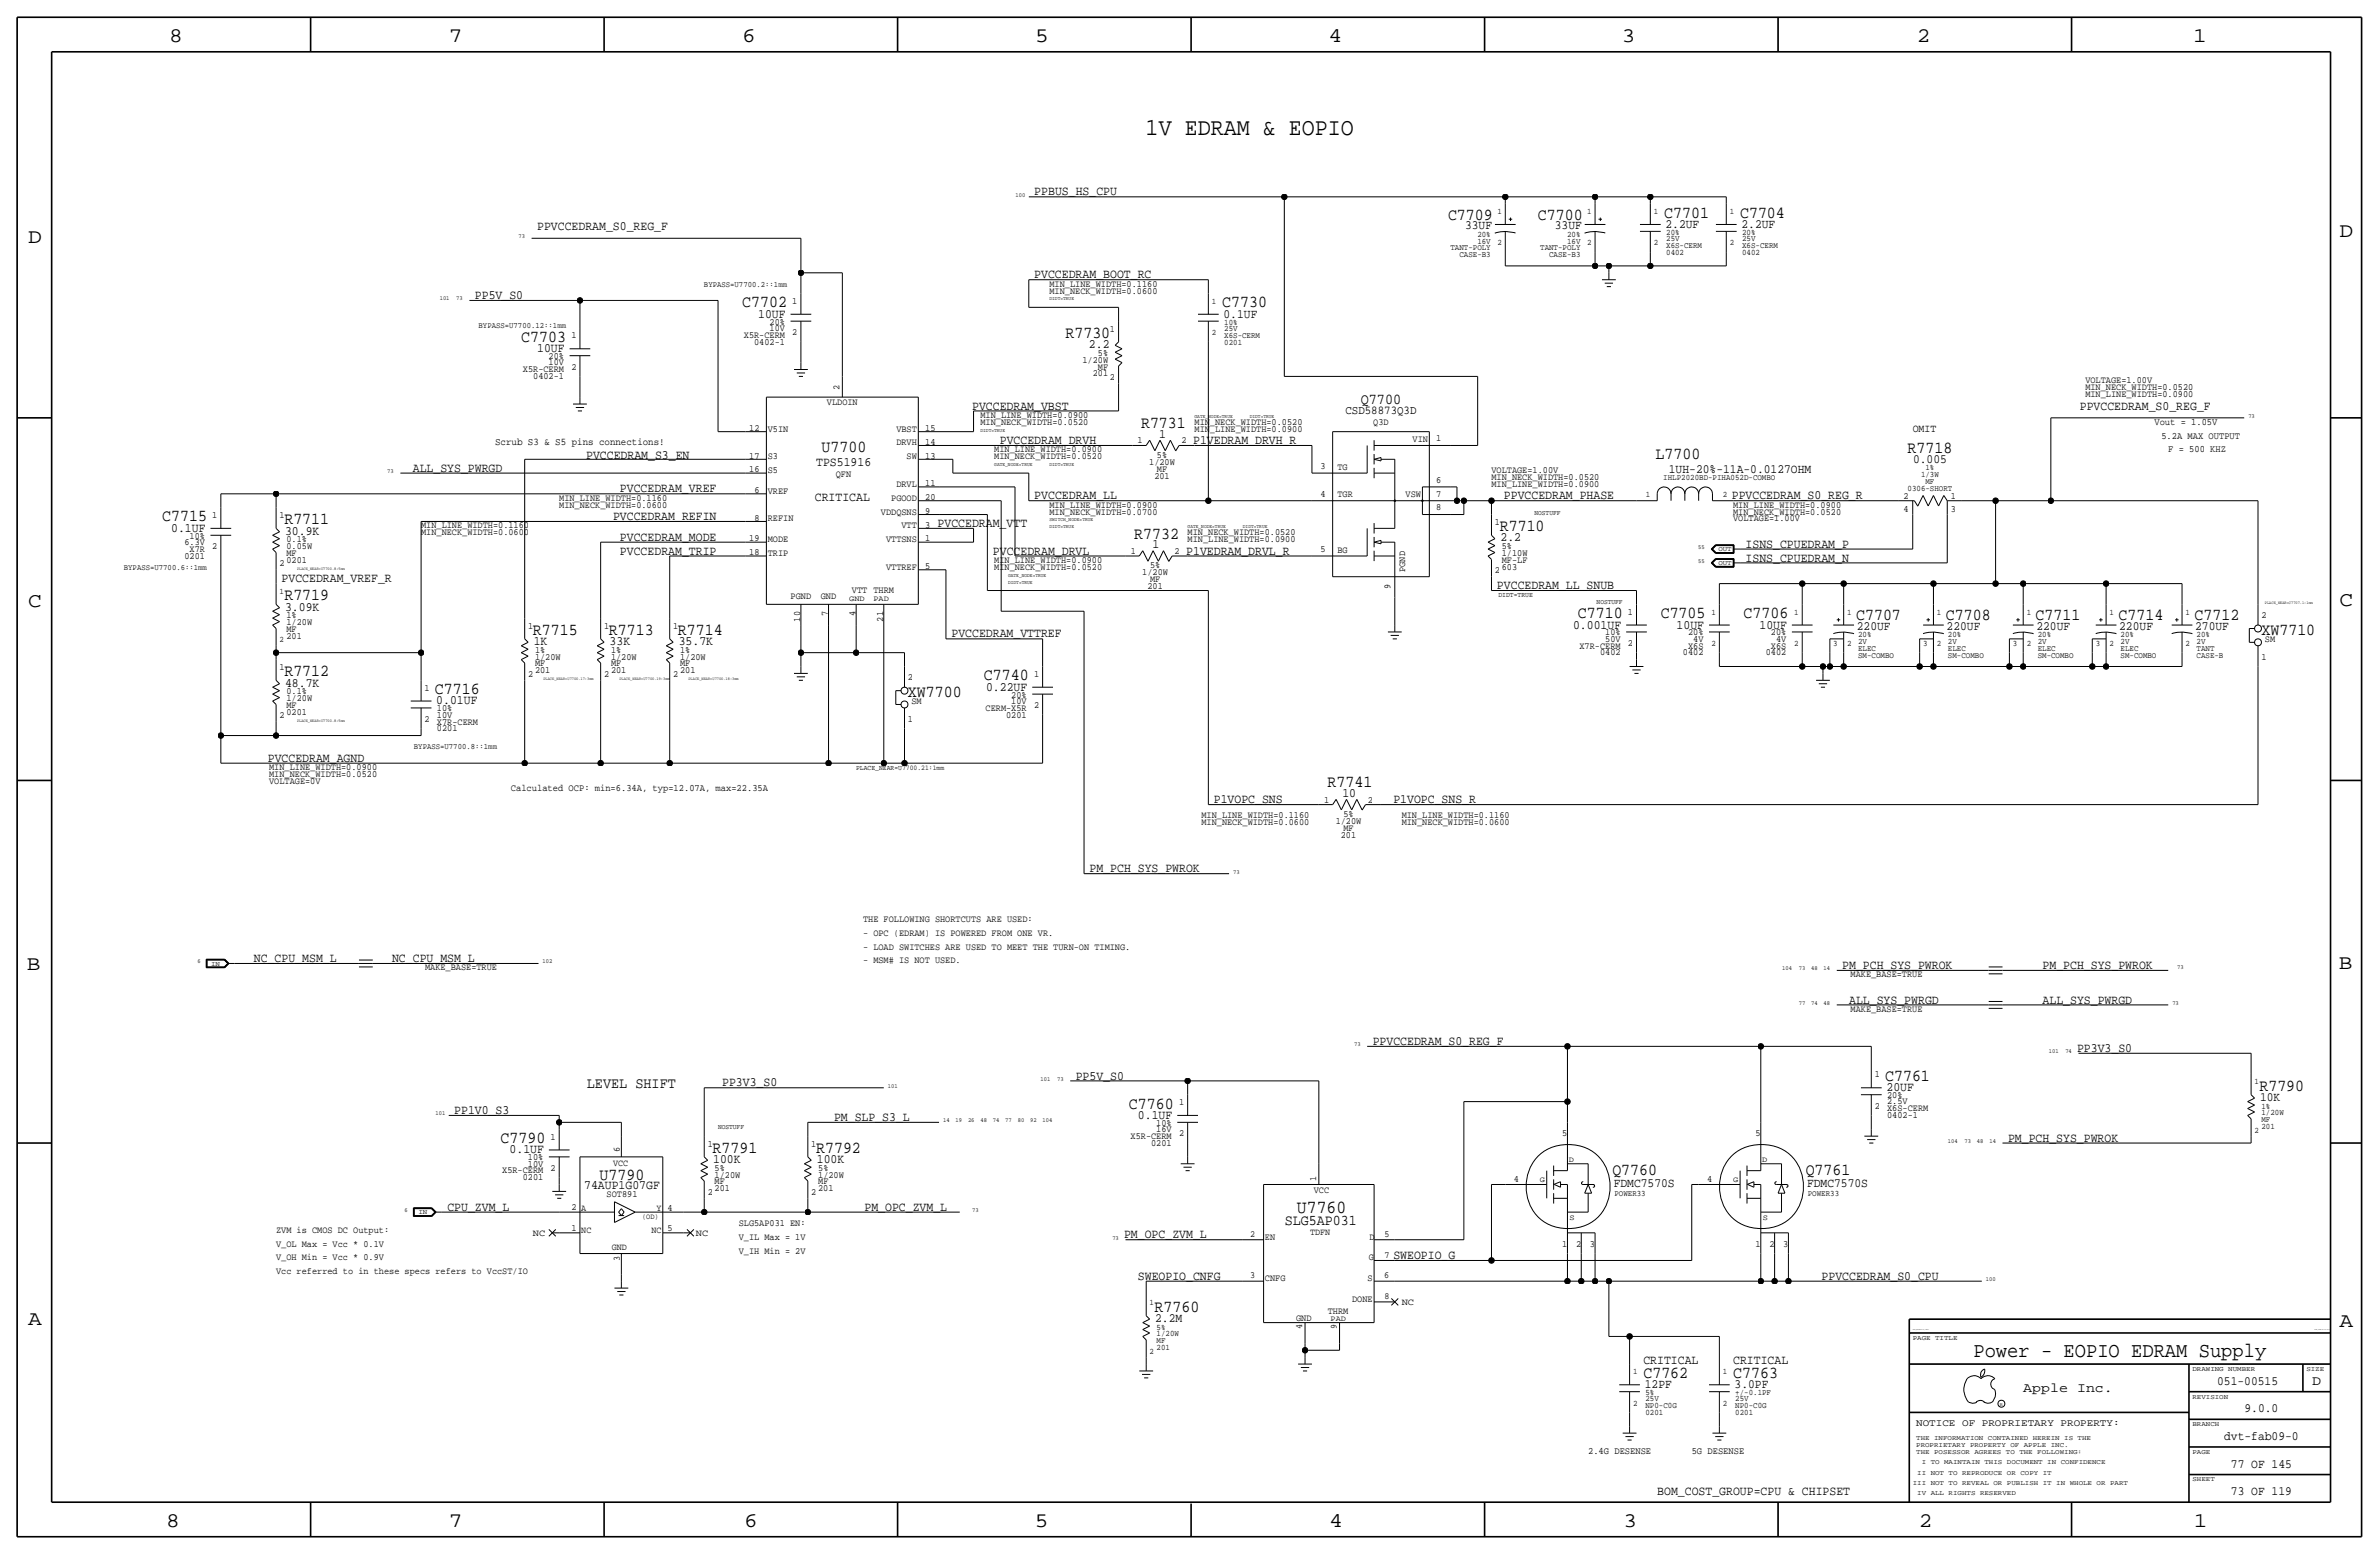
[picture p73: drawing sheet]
<svg xmlns="http://www.w3.org/2000/svg" width="875mm" height="572mm" viewBox="0 0 875 572" stroke-linecap="round" stroke-linejoin="round" font-family="sans-serif">
<defs><g id="words">
<text font-size="8.9" x="421.4" y="49.5">1V EDRAM &amp; EOPIO</text>
<text font-size="7.7" x="725.9" y="499.1">Power - EOPIO EDRAM Supply</text>
<g font-size="7.6">
<text x="62.2" y="15.5">8</text>
<text x="165" y="15.5">7</text>
<text x="273" y="15.5">6</text>
<text x="380.7" y="15.5">5</text>
<text x="488.6" y="15.5">4</text>
<text x="596.6" y="15.5">3</text>
<text x="705.1" y="15.5">2</text>
<text x="806.7" y="15.5">1</text>
<text x="10.4" y="89.4">D</text>
<text x="860.5" y="87.1">D</text>
<text x="10.4" y="223.3">C</text>
<text x="860.5" y="222.8">C</text>
<text x="9.8" y="356.6">B</text>
<text x="860.2" y="356.4">B</text>
<text x="10.4" y="487.4">A</text>
<text x="860.5" y="488.2">A</text>
<text x="61.2" y="561.6">8</text>
<text x="165" y="561.6">7</text>
<text x="273.8" y="561.6">6</text>
<text x="380.7" y="561.6">5</text>
<text x="488.9" y="561.6">4</text>
<text x="597.1" y="561.6">3</text>
<text x="705.8" y="561.6">2</text>
<text x="806.9" y="561.6">1</text>
</g>
<text font-size="6.8" x="477.1" y="446">U7760</text>
<g font-size="6.2">
<text x="532.6" y="80.8">C7709</text>
<text x="565.6" y="80.8">C7700</text>
<text x="612.1" y="80">C7701</text>
<text x="640" y="80">C7704</text>
<text x="273" y="113">C7702</text>
<text x="449.5" y="113">C7730</text>
<text x="191.7" y="125.7">C7703</text>
<text x="391.9" y="124.2">R7730</text>
<text x="419.7" y="157.5">R7731</text>
<text x="302.2" y="166.4">U7700</text>
<text x="701.6" y="166.6">R7718</text>
<text x="608.9" y="168.9">L7700</text>
<text x="59.7" y="191.8">C7715</text>
<text x="104.6" y="192.8">R7711</text>
<text x="551.6" y="195.3">R7710</text>
<text x="417.2" y="198.1">R7732</text>
<text x="104.6" y="220.7">R7719</text>
<text x="580.4" y="227.3">C7710</text>
<text x="610.8" y="227.3">C7705</text>
<text x="641.3" y="227.3">C7706</text>
<text x="196" y="233.4">R7715</text>
<text x="224" y="233.4">R7713</text>
<text x="249.4" y="233.4">R7714</text>
<text x="682.7" y="228.1">C7707</text>
<text x="715.7" y="228.1">C7708</text>
<text x="748.7" y="228.1">C7711</text>
<text x="779.2" y="228.1">C7714</text>
<text x="807.2" y="228.1">C7712</text>
<text x="831.8" y="233.4">XW7710</text>
<text x="104.6" y="248.7">R7712</text>
<text x="361.9" y="250.2">C7740</text>
<text x="160" y="255.3">C7716</text>
<text x="334" y="256.3">XW7700</text>
<text x="488.3" y="289.6">R7741</text>
<text x="693.4" y="397.5">C7761</text>
<text x="831" y="401.1">R7790</text>
<text x="415.3" y="407.7">C7760</text>
<text x="184.1" y="420.4">C7790</text>
<text x="262.1" y="423.9">R7791</text>
<text x="300.2" y="423.9">R7792</text>
<text x="220.6" y="433.8">U7790</text>
<text x="593" y="432.1">Q7760</text>
<text x="664.2" y="432.1">Q7761</text>
<text x="424.6" y="482.3">R7760</text>
<text x="604.5" y="506.7">C7762</text>
<text x="637.5" y="506.7">C7763</text>
</g>
<g font-size="5.6">
<text x="500.5" y="148.6">Q7700</text>
<text x="215.8" y="400.1">LEVEL SHIFT</text>
</g>
<text font-size="5.5" x="472.6" y="450.6">SLG5AP031</text>
<g font-size="5">
<text x="850.5" y="509.3">D</text>
<text x="744.2" y="511.8">Apple Inc.</text>
</g>
<g font-size="4.7">
<text x="380.4" y="71.9">PPBUS_HS_CPU</text>
<text x="612.6" y="83.8">2.2UF</text>
<text x="640.5" y="83.8">2.2UF</text>
<text x="197.6" y="84.6">PPVCCEDRAM_S0_REG_F</text>
<text x="538.9" y="84.3">33UF</text>
<text x="571.9" y="84.3">33UF</text>
<text x="380.4" y="102.4">PVCCEDRAM_BOOT_RC</text>
<text x="174.7" y="110">PP5V_S0</text>
<text x="278.9" y="116.8">10UF</text>
<text x="450" y="116.8">0.1UF</text>
<text x="197.6" y="129.5">10UF</text>
<text x="400.5" y="128">2.2</text>
<text x="357.6" y="150.6">PVCCEDRAM_VBST</text>
<text x="765" y="150.6">PPVCCEDRAM_S0_REG_F</text>
<text x="426.4" y="161">1</text>
<text x="367.7" y="163.3">PVCCEDRAM_DRVH</text>
<text x="438.9" y="163.3">P1VEDRAM_DRVH_R</text>
<text x="151.8" y="173.5">ALL_SYS_PWRGD</text>
<text x="215.6" y="168.9">PVCCEDRAM_S3_EN</text>
<text x="300.2" y="171.5">TPS51916</text>
<text x="613.8" y="174">1UH-20%-11A-0.0127OHM</text>
<text x="703.6" y="170.2">0.005</text>
<text x="228" y="181.1">PVCCEDRAM_VREF</text>
<text x="299.7" y="184.2">CRITICAL</text>
<text x="380.4" y="183.6">PVCCEDRAM_LL</text>
<text x="553.2" y="183.6">PPVCCEDRAM_PHASE</text>
<text x="637" y="183.6">PPVCCEDRAM_S0_REG_R</text>
<text x="225.5" y="191.3">PVCCEDRAM_REFIN</text>
<text x="63" y="195.6">0.1UF</text>
<text x="104.9" y="196.6">30.9K</text>
<text x="344.9" y="193.8">PVCCEDRAM_VTT</text>
<text x="228" y="204">PVCCEDRAM_TRIP</text>
<text x="228" y="198.9">PVCCEDRAM_MODE</text>
<text x="365.2" y="204">PVCCEDRAM_DRVL</text>
<text x="423.9" y="201.7">1</text>
<text x="436.3" y="204">P1VEDRAM_DRVL_R</text>
<text x="551.9" y="199.1">2.2</text>
<text x="642.1" y="201.4">ISNS_CPUEDRAM_P</text>
<text x="642.1" y="206.5">ISNS_CPUEDRAM_N</text>
<text x="103.6" y="214.1">PVCCEDRAM_VREF_R</text>
<text x="550.6" y="216.7">PVCCEDRAM_LL_SNUB</text>
<text x="104.9" y="224.5">3.09K</text>
<text x="578.6" y="231.1">0.001UF</text>
<text x="616.7" y="231.1">10UF</text>
<text x="647.2" y="231.1">10UF</text>
<text x="683" y="231.6">220UF</text>
<text x="716" y="231.6">220UF</text>
<text x="749" y="231.6">220UF</text>
<text x="779.5" y="231.6">220UF</text>
<text x="807.4" y="231.6">270UF</text>
<text x="196.3" y="237.2">1K</text>
<text x="224.2" y="237.2">33K</text>
<text x="249.6" y="237.2">35.7K</text>
<text x="350" y="234.4">PVCCEDRAM_VTTREF</text>
<text x="104.9" y="252.5">48.7K</text>
<text x="362.7" y="254">0.22UF</text>
<text x="160.5" y="259.1">0.01UF</text>
<text x="98.5" y="280.2">PVCCEDRAM_AGND</text>
<text x="493.7" y="293.1">10</text>
<text x="446.5" y="295.4">P1VOPC_SNS</text>
<text x="512.5" y="295.4">P1VOPC_SNS_R</text>
<text x="400.8" y="320.8">PM_PCH_SYS_PWROK</text>
<text x="93.4" y="353.8">NC_CPU_MSM_L</text>
<text x="144.2" y="353.8">NC_CPU_MSM_L</text>
<text x="677.6" y="356.4">PM_PCH_SYS_PWROK</text>
<text x="751.3" y="356.4">PM_PCH_SYS_PWROK</text>
<text x="680.2" y="369.1">ALL_SYS_PWRGD</text>
<text x="751.3" y="369.1">ALL_SYS_PWRGD</text>
<text x="504.9" y="384.3">PPVCCEDRAM_S0_REG_F</text>
<text x="764" y="386.8">PP3V3_S0</text>
<text x="265.6" y="399.5">PP3V3_S0</text>
<text x="395.7" y="397">PP5V_S0</text>
<text x="693.9" y="401.3">20UF</text>
<text x="831.3" y="404.9">10K</text>
<text x="167.1" y="409.7">PP1V0_S3</text>
<text x="306.8" y="412.2">PM_SLP_S3_L</text>
<text x="418.6" y="411.5">0.1UF</text>
<text x="738.6" y="419.9">PM_PCH_SYS_PWROK</text>
<text x="187.4" y="424.2">0.1UF</text>
<text x="262.3" y="427.7">100K</text>
<text x="300.4" y="427.7">100K</text>
<text x="214.9" y="437.2">74AUP1G07GF</text>
<text x="593.5" y="436.4">FDMC7570S</text>
<text x="664.7" y="436.4">FDMC7570S</text>
<text x="164.5" y="445.3">CPU_ZVM_L</text>
<text x="318" y="445.3">PM_OPC_ZVM_L</text>
<text x="413.5" y="455.4">PM_OPC_ZVM_L</text>
<text x="512.5" y="463">SWEOPIO_G</text>
<text x="418.5" y="470.7">SWEOPIO_CNFG</text>
<text x="670" y="470.7">PPVCCEDRAM_S0_CPU</text>
<text x="424.9" y="486.2">2.2M</text>
<text x="604.5" y="501.6">CRITICAL</text>
<text x="637.5" y="501.6">CRITICAL</text>
<text x="815.5" y="509.3">051-00515</text>
<text x="605" y="510.5">12PF</text>
<text x="638" y="510.5">3.0PF</text>
<text x="825.6" y="519.4">9.0.0</text>
<text x="818.1" y="529.6">dvt-fab09-0</text>
<text x="820.6" y="539.7">77 OF 145</text>
<text x="609.5" y="549.9">BOM_COST_GROUP=CPU &amp; CHIPSET</text>
<text x="820.6" y="549.9">73 OF 119</text>
</g>
<text font-size="4.4" x="494.9" y="152.4">CSD58873Q3D</text>
<text font-size="4.1" x="703.5" y="158.8">OMIT</text>
<text font-size="3.8" x="182.1" y="163.8">Scrub S3 &amp; S5 pins connections!</text>
<text font-size="3.7" x="704.8" y="524.5">NOTICE OF PROPRIETARY PROPERTY:</text>
<g font-size="3.6">
<text x="792.4" y="156.2">Vout = 1.05V</text>
<text x="795" y="161.3">5.2A MAX OUTPUT</text>
<text x="797.5" y="166.4">F = 500 KHZ</text>
<text x="187.9" y="290.8">Calculated OCP: min=6.34A, typ=12.07A, max=22.35A</text>
<text x="584.1" y="534.7">2.4G DESENSE</text>
<text x="622.2" y="534.7">5G DESENSE</text>
</g>
<g font-size="3.5">
<text x="386" y="105.4">MIN_LINE_WIDTH=0.1160</text>
<text x="386" y="108">MIN_NECK_WIDTH=0.0600</text>
<text x="291.4" y="111.8">1</text>
<text x="283.1" y="119.4">20%</text>
<text x="210.1" y="124.5">1</text>
<text x="273.6" y="124.2">X5R-CERM</text>
<text x="283.1" y="121.7">10V</text>
<text x="291.4" y="123.2">2</text>
<text x="408.3" y="121.9">1</text>
<text x="277.4" y="126.7">0402-1</text>
<text x="403.8" y="130.8">5%</text>
<text x="192.3" y="136.9">X5R-CERM</text>
<text x="201.8" y="132.1">20%</text>
<text x="201.8" y="134.4">10V</text>
<text x="210.1" y="135.9">2</text>
<text x="398.2" y="133.4">1/20W</text>
<text x="403.8" y="135.9">MF</text>
<text x="196.1" y="139.4">0402-1</text>
<text x="308.8" y="143.5" transform="rotate(-90 308.8 143.5)">2</text>
<text x="401.9" y="138.4">201</text>
<text x="408.3" y="139.7">2</text>
<text x="767" y="143.5">MIN_NECK_WIDTH=0.0520</text>
<text x="767" y="141">VOLTAGE=1.00V</text>
<text x="304.2" y="149.1">VLDOIN</text>
<text x="767" y="146.1">MIN_LINE_WIDTH=0.0900</text>
<text x="360.6" y="153.7">MIN_LINE_WIDTH=0.0900</text>
<text x="275.6" y="158.5">12</text>
<text x="282.4" y="158.7">V5IN</text>
<text x="329.7" y="158.7">VBST</text>
<text x="340.3" y="158.5">15</text>
<text x="360.6" y="156.2">MIN_NECK_WIDTH=0.0520</text>
<text x="439.4" y="158.8">MIN_LINE_WIDTH=0.0900</text>
<text x="439.4" y="156.2">MIN_NECK_WIDTH=0.0520</text>
<text x="505.1" y="156.2">Q3D</text>
<text x="329.7" y="163.8">DRVH</text>
<text x="340.3" y="163.6">14</text>
<text x="365.7" y="166.4">MIN_LINE_WIDTH=0.0900</text>
<text x="418.4" y="163.1">1</text>
<text x="434.5" y="163.1">2</text>
<text x="519.5" y="162.6">VIN</text>
<text x="528.3" y="162.3">1</text>
<text x="275.6" y="168.7">17</text>
<text x="275.6" y="173.7">16</text>
<text x="282.4" y="168.9">S3</text>
<text x="282.4" y="174">S5</text>
<text x="333.5" y="168.9">SW</text>
<text x="340.3" y="168.7">13</text>
<text x="365.7" y="168.9">MIN_NECK_WIDTH=0.0520</text>
<text x="422.7" y="170.9">1/20W</text>
<text x="425.5" y="173.5">MF</text>
<text x="425.5" y="168.4">5%</text>
<text x="485.7" y="172.5">3</text>
<text x="491.9" y="172.7">TG</text>
<text x="548.6" y="174">VOLTAGE=1.00V</text>
<text x="307.4" y="175.5">QFN</text>
<text x="329.7" y="179.1">DRVL</text>
<text x="340.3" y="178.8">11</text>
<text x="424.6" y="176">201</text>
<text x="528.3" y="177.5">6</text>
<text x="548.6" y="179.1">MIN_LINE_WIDTH=0.0900</text>
<text x="548.6" y="176.5">MIN_NECK_WIDTH=0.0520</text>
<text x="205.7" y="184.2">MIN_LINE_WIDTH=0.1160</text>
<text x="277.5" y="181.4">6</text>
<text x="282.4" y="181.6">VREF</text>
<text x="327.8" y="184.1">PGOOD</text>
<text x="340.3" y="183.9">20</text>
<text x="485.7" y="182.6">4</text>
<text x="491.9" y="182.9">TGR</text>
<text x="517" y="182.9">VSW</text>
<text x="528.3" y="182.6">7</text>
<text x="700.1" y="183.4">2</text>
<text x="717.5" y="183.4">1</text>
<text x="78.1" y="190.5">1</text>
<text x="102.8" y="190.5">1</text>
<text x="205.7" y="186.7">MIN_NECK_WIDTH=0.0600</text>
<text x="277.5" y="191.5">8</text>
<text x="282.4" y="191.8">REFIN</text>
<text x="324" y="189.2">VDDQSNS</text>
<text x="340.3" y="189">9</text>
<text x="386" y="186.7">MIN_LINE_WIDTH=0.0900</text>
<text x="386" y="189.2">MIN_NECK_WIDTH=0.0700</text>
<text x="528.3" y="187.7">8</text>
<text x="637.5" y="186.7">MIN_LINE_WIDTH=0.0900</text>
<text x="637.5" y="191.8">VOLTAGE=1.00V</text>
<text x="637.5" y="189.2">MIN_NECK_WIDTH=0.0520</text>
<text x="700.1" y="188.2">4</text>
<text x="717.5" y="188.2">3</text>
<text x="154.9" y="196.9">MIN_NECK_WIDTH=0.0600</text>
<text x="154.9" y="194.3">MIN_LINE_WIDTH=0.1160</text>
<text x="331.6" y="194.3">VTT</text>
<text x="340.3" y="194.1">3</text>
<text x="436.8" y="196.8">MIN_NECK_WIDTH=0.0520</text>
<text x="549.9" y="193">1</text>
<text x="67.8" y="200.4">6.3V</text>
<text x="69.7" y="198.1">10%</text>
<text x="69.7" y="202.9">X7R</text>
<text x="78.1" y="201.9">2</text>
<text x="105.4" y="201.9">0.05W</text>
<text x="105.4" y="199.4">0.1%</text>
<text x="275.6" y="199.1">19</text>
<text x="282.4" y="199.4">MODE</text>
<text x="325.9" y="199.4">VTTSNS</text>
<text x="340.3" y="199.1">1</text>
<text x="415.9" y="203.7">1</text>
<text x="432" y="203.7">2</text>
<text x="436.8" y="199.4">MIN_LINE_WIDTH=0.0900</text>
<text x="485.7" y="202.9">5</text>
<text x="491.9" y="203.2">BG</text>
<text x="552.4" y="201.9">5%</text>
<text x="67.8" y="205.5">0201</text>
<text x="102.8" y="208.3">2</text>
<text x="105.4" y="204.5">MF</text>
<text x="105.4" y="207">0201</text>
<text x="275.6" y="204.2">18</text>
<text x="282.4" y="204.5">TRIP</text>
<text x="325.9" y="209.5">VTTREF</text>
<text x="340.3" y="209.3">5</text>
<text x="365.7" y="207">MIN_LINE_WIDTH=0.0900</text>
<text x="365.7" y="209.6">MIN_NECK_WIDTH=0.0520</text>
<text x="423" y="209">5%</text>
<text x="552.4" y="207">MF-LF</text>
<text x="552.4" y="204.5">1/10W</text>
<text x="552.4" y="209.6">603</text>
<text x="420.2" y="211.6">1/20W</text>
<text x="423" y="214.1">MF</text>
<text x="516.8" y="210.3" transform="rotate(-90 516.8 210.3)">PGND</text>
<text x="549.9" y="210.8">2</text>
<text x="290.8" y="220.5">PGND</text>
<text x="301.9" y="220.5">GND</text>
<text x="313.3" y="217.9">VTT THRM</text>
<text x="422.1" y="216.7">201</text>
<text x="511.5" y="216.5" transform="rotate(-90 511.5 216.5)">9</text>
<text x="105.4" y="227.3">1%</text>
<text x="304.5" y="226.7" transform="rotate(-90 304.5 226.7)">7</text>
<text x="314.7" y="226.7" transform="rotate(-90 314.7 226.7)">4</text>
<text x="598.8" y="226.1">1</text>
<text x="831.8" y="227.3">2</text>
<text x="105.4" y="229.9">1/20W</text>
<text x="105.4" y="232.4">MF</text>
<text x="194.3" y="231.1">1</text>
<text x="222.2" y="231.1">1</text>
<text x="247.6" y="231.1">1</text>
<text x="294.3" y="228.6" transform="rotate(-90 294.3 228.6)">10</text>
<text x="324.8" y="228.6" transform="rotate(-90 324.8 228.6)">21</text>
<text x="590.4" y="233.7">10%</text>
<text x="620.9" y="233.7">20%</text>
<text x="651.4" y="233.7">20%</text>
<text x="105.4" y="235">201</text>
<text x="581" y="238.5">X7R-CERM</text>
<text x="590.4" y="236">50V</text>
<text x="598.8" y="237.5">2</text>
<text x="620.9" y="238.5">X6S</text>
<text x="622.8" y="236">4V</text>
<text x="651.4" y="238.5">X6S</text>
<text x="653.3" y="236">4V</text>
<text x="833.1" y="236.2">SM</text>
<text x="196.8" y="245.1">MF</text>
<text x="196.8" y="242.6">1/20W</text>
<text x="196.8" y="240">1%</text>
<text x="224.7" y="242.6">1/20W</text>
<text x="224.7" y="240">1%</text>
<text x="224.7" y="245.1">MF</text>
<text x="250.1" y="245.1">MF</text>
<text x="250.1" y="240">1%</text>
<text x="250.1" y="242.6">1/20W</text>
<text x="588.5" y="241">0402</text>
<text x="619" y="241">0402</text>
<text x="649.5" y="241">0402</text>
<text x="831.8" y="242.6">1</text>
<text x="102.8" y="246.4">1</text>
<text x="194.3" y="248.9">2</text>
<text x="196.8" y="247.7">201</text>
<text x="222.2" y="248.9">2</text>
<text x="224.7" y="247.6">201</text>
<text x="247.6" y="248.9">2</text>
<text x="250.1" y="247.6">201</text>
<text x="334" y="250.2">2</text>
<text x="380.3" y="248.9">1</text>
<text x="105.4" y="255.3">0.1%</text>
<text x="105.4" y="257.8">1/20W</text>
<text x="156.2" y="254">1</text>
<text x="372" y="256.5">20%</text>
<text x="105.4" y="262.9">0201</text>
<text x="105.4" y="260.4">MF</text>
<text x="160.7" y="261.6">10%</text>
<text x="160.7" y="263.9">10V</text>
<text x="335.2" y="259.1">SM</text>
<text x="362.5" y="261.4">CERM-X5R</text>
<text x="370.1" y="263.9">0201</text>
<text x="372" y="258.8">10V</text>
<text x="380.3" y="260.4">2</text>
<text x="102.8" y="264.2">2</text>
<text x="156.2" y="265.4">2</text>
<text x="160.7" y="266.4">X7R-CERM</text>
<text x="160.7" y="269">0201</text>
<text x="334" y="265.4">1</text>
<text x="99" y="285.8">MIN_NECK_WIDTH=0.0520</text>
<text x="99" y="283.2">MIN_LINE_WIDTH=0.0900</text>
<text x="99" y="288.3">VOLTAGE=0V</text>
<text x="487" y="295.1">1</text>
<text x="503.1" y="295.1">2</text>
<text x="441.9" y="301">MIN_LINE_WIDTH=0.1160</text>
<text x="441.9" y="303.5">MIN_NECK_WIDTH=0.0600</text>
<text x="491.3" y="303">1/20W</text>
<text x="494.1" y="300.5">5%</text>
<text x="494.1" y="305.6">MF</text>
<text x="515.6" y="301">MIN_LINE_WIDTH=0.1160</text>
<text x="515.6" y="303.5">MIN_NECK_WIDTH=0.0600</text>
<text x="493.2" y="308.1">201</text>
<text x="317.4" y="339.1">THE FOLLOWING SHORTCUTS ARE USED:</text>
<text x="317.4" y="344.2">- OPC (EDRAM) IS POWERED FROM ONE VR.</text>
<text x="317.4" y="349.2">- LOAD SWITCHES ARE USED TO MEET THE TURN-ON TIMING.</text>
<text x="156.4" y="356.9">MAKE_BASE=TRUE</text>
<text x="317.4" y="354.3">- MSM# IS NOT USED.</text>
<text x="680.7" y="359.4">MAKE_BASE=TRUE</text>
<text x="680.7" y="372.1">MAKE_BASE=TRUE</text>
<text x="689.6" y="396.2">1</text>
<text x="433.7" y="406.4">1</text>
<text x="689.6" y="407.7">2</text>
<text x="694.1" y="406.1">2.5V</text>
<text x="694.1" y="403.9">20%</text>
<text x="694.1" y="411.2">0402-1</text>
<text x="694.1" y="408.7">X6S-CERM</text>
<text x="202.5" y="419.1">1</text>
<text x="415.9" y="418.8">X5R-CERM</text>
<text x="425.3" y="414">10%</text>
<text x="425.3" y="416.3">16V</text>
<text x="433.7" y="417.8">2</text>
<text x="574.6" y="417.8">5</text>
<text x="645.8" y="417.8">5</text>
<text x="228" y="423.7" transform="rotate(-90 228 423.7)">6</text>
<text x="260.3" y="421.6">1</text>
<text x="298.4" y="421.6">1</text>
<text x="423.4" y="421.4">0201</text>
<text x="184.7" y="431.5">X5R-CERM</text>
<text x="194.2" y="426.7">10%</text>
<text x="194.2" y="429">10V</text>
<text x="202.5" y="430.5">2</text>
<text x="225.5" y="428.8">VCC</text>
<text x="262.8" y="430.5">5%</text>
<text x="300.9" y="430.5">5%</text>
<text x="192.3" y="434.1">0201</text>
<text x="262.8" y="433.1">1/20W</text>
<text x="262.8" y="435.6">MF</text>
<text x="300.9" y="435.6">MF</text>
<text x="300.9" y="433.1">1/20W</text>
<text x="484.1" y="434.3" transform="rotate(-90 484.1 434.3)">1</text>
<text x="556.9" y="434.8">4</text>
<text x="628" y="434.8">4</text>
<text x="223.1" y="440">SOT891</text>
<text x="260.3" y="439.4">2</text>
<text x="262.8" y="438.1">201</text>
<text x="298.4" y="439.4">2</text>
<text x="300.9" y="438.1">201</text>
<text x="483.2" y="438.7">VCC</text>
<text x="210.1" y="445">2</text>
<text x="213.8" y="445.3">A</text>
<text x="241.4" y="445.3">Y</text>
<text x="245.6" y="445.3">4</text>
<text x="101.5" y="453.4">ZVM is CMOS DC Output:</text>
<text x="196" y="454.7">NC</text>
<text x="210.1" y="452.6">1</text>
<text x="213.8" y="453.4">NC</text>
<text x="239.6" y="453.4">NC</text>
<text x="245.6" y="452.9">5</text>
<text x="256" y="454.7">NC</text>
<text x="271.7" y="450.9">SLG5AP031 EN:</text>
<text x="271.7" y="455.9">V_IL Max = 1V</text>
<text x="459.9" y="454.9">2</text>
<text x="465.3" y="455.9">EN</text>
<text x="481.9" y="454.2">TDFN</text>
<text x="503.8" y="455.9">D</text>
<text x="509.2" y="454.9">5</text>
<text x="101.5" y="458.5">V_OL Max = Vcc * 0.1V</text>
<text x="225" y="459.7">GND</text>
<text x="271.7" y="461">V_IH Min = 2V</text>
<text x="574.6" y="458.5">1</text>
<text x="579.7" y="458.5">2</text>
<text x="584.8" y="458.5">3</text>
<text x="645.8" y="458.5">1</text>
<text x="650.8" y="458.5">2</text>
<text x="655.9" y="458.5">3</text>
<text x="101.5" y="463.5">V_OH Min = Vcc * 0.9V</text>
<text x="228" y="463.9" transform="rotate(-90 228 463.9)">3</text>
<text x="503.5" y="463.6">G</text>
<text x="509.2" y="462.5">7</text>
<text x="101.5" y="468.6">Vcc referred to in these specs refers to VccST/IO</text>
<text x="459.9" y="470.2">3</text>
<text x="465.3" y="471.2">CNFG</text>
<text x="503" y="471.2">S</text>
<text x="509.2" y="469.9">6</text>
<text x="497.3" y="478.8">DONE</text>
<text x="509.2" y="477.8">8</text>
<text x="476.7" y="485.9">GND</text>
<text x="488.4" y="483.4">THRM</text>
<text x="515.6" y="480.1">NC</text>
<text x="479" y="488.8" transform="rotate(-90 479 488.8)">4</text>
<text x="491.7" y="488.8" transform="rotate(-90 491.7 488.8)">9</text>
</g>
<g font-size="3.1">
<text x="550.7" y="78.7">1</text>
<text x="583.8" y="78.7">1</text>
<text x="608.3" y="78.7">1</text>
<text x="636.2" y="78.7">1</text>
<text x="543.4" y="87.1">20%</text>
<text x="543.4" y="89.7">16V</text>
<text x="576.4" y="87.1">20%</text>
<text x="576.4" y="89.7">16V</text>
<text x="612.9" y="86.4">20%</text>
<text x="612.9" y="88.6">25V</text>
<text x="640.8" y="88.6">25V</text>
<text x="640.8" y="86.4">20%</text>
<text x="533.5" y="91.9">TANT-POLY</text>
<text x="536.8" y="94.5">CASE-B3</text>
<text x="550.7" y="90.2">2</text>
<text x="566.5" y="91.9">TANT-POLY</text>
<text x="569.8" y="94.5">CASE-B3</text>
<text x="583.8" y="90.2">2</text>
<text x="608.3" y="90.2">2</text>
<text x="612.9" y="93.7">0402</text>
<text x="612.9" y="91.2">X6S-CERM</text>
<text x="636.2" y="90.2">2</text>
<text x="640.8" y="93.7">0402</text>
<text x="640.8" y="91.2">X6S-CERM</text>
<text x="445.7" y="111.8">1</text>
<text x="450.3" y="119.4">10%</text>
<text x="445.7" y="123.2">2</text>
<text x="450.3" y="121.7">25V</text>
<text x="450.3" y="124.2">X6S-CERM</text>
<text x="450.3" y="126.7">0201</text>
<text x="708.2" y="173">1%</text>
<text x="611.8" y="176.5">IHLP2020BD-PIHA052D-COMBO</text>
<text x="706.6" y="175.5">1/3W</text>
<text x="708.2" y="178.1">MF</text>
<text x="605.4" y="182.9">1</text>
<text x="633.7" y="182.9">2</text>
<text x="701.6" y="180.6">0306-SHORT</text>
<text x="102.8" y="218.4">1</text>
<text x="629.5" y="226.1">1</text>
<text x="660" y="226.1">1</text>
<text x="679.4" y="226.1">1</text>
<text x="712.4" y="226.1">1</text>
<text x="745.4" y="226.1">1</text>
<text x="775.9" y="226.1">1</text>
<text x="803.9" y="226.1">1</text>
<text x="102.8" y="236.2">2</text>
<text x="629.5" y="237.5">2</text>
<text x="660" y="237.5">2</text>
<text x="674.3" y="237.5">3</text>
<text x="679.4" y="237.5">2</text>
<text x="683.5" y="239.3">ELEC</text>
<text x="683.5" y="234.4">20%</text>
<text x="683.5" y="237">2V</text>
<text x="707.3" y="237.5">3</text>
<text x="712.4" y="237.5">2</text>
<text x="716.5" y="239.3">ELEC</text>
<text x="716.5" y="237">2V</text>
<text x="716.5" y="234.4">20%</text>
<text x="740.4" y="237.5">3</text>
<text x="745.4" y="237.5">2</text>
<text x="749.5" y="239.3">ELEC</text>
<text x="749.5" y="237">2V</text>
<text x="749.5" y="234.4">20%</text>
<text x="770.8" y="237.5">3</text>
<text x="775.9" y="237.5">2</text>
<text x="780" y="237">2V</text>
<text x="780" y="239.3">ELEC</text>
<text x="780" y="234.4">20%</text>
<text x="803.9" y="237.5">2</text>
<text x="807.9" y="234.4">20%</text>
<text x="807.9" y="237">2V</text>
<text x="807.9" y="239.3">TANT</text>
<text x="683.5" y="241.8">SM-COMBO</text>
<text x="716.5" y="241.8">SM-COMBO</text>
<text x="749.5" y="241.8">SM-COMBO</text>
<text x="780" y="241.8">SM-COMBO</text>
<text x="807.9" y="241.8">CASE-B</text>
<text x="829.3" y="398.8">1</text>
<text x="831.8" y="407.7">1%</text>
<text x="831.8" y="410.2">1/20W</text>
<text x="831.8" y="412.8">MF</text>
<text x="829.3" y="416.6">2</text>
<text x="831.8" y="415.3">201</text>
<text x="593.8" y="439.7">POWER33</text>
<text x="664.9" y="439.7">POWER33</text>
<text x="422.9" y="480.1">1</text>
<text x="425.4" y="488.9">5%</text>
<text x="425.4" y="491.5">1/20W</text>
<text x="422.9" y="497.8">2</text>
<text x="425.4" y="496.6">201</text>
<text x="425.4" y="494">MF</text>
<text x="600.7" y="505.5">1</text>
<text x="633.7" y="505.5">1</text>
<text x="605.2" y="515.4">25V</text>
<text x="605.2" y="513.1">5%</text>
<text x="638.3" y="515.4">25V</text>
<text x="638.3" y="513.1">+/-0.1PF</text>
<text x="600.7" y="516.9">2</text>
<text x="605.2" y="517.9">NP0-C0G</text>
<text x="605.2" y="520.4">0201</text>
<text x="633.7" y="516.9">2</text>
<text x="638.3" y="520.4">0201</text>
<text x="638.3" y="517.9">NP0-C0G</text>
</g>
<g font-size="3">
<text x="258.9" y="105.4">BYPASS=U7700.2::1mm</text>
<text x="176" y="120.7">BYPASS=U7700.12::1mm</text>
<text x="45.6" y="209.6">BYPASS=U7700.6::1mm</text>
<text x="152.3" y="275.6">BYPASS=U7700.8::1mm</text>
</g>
<g font-size="2.9">
<text x="312.4" y="221">GND</text>
<text x="321.3" y="221">PAD</text>
<text x="577" y="427.2">D</text>
<text x="648.2" y="427.2">D</text>
<text x="566.4" y="434.8">G</text>
<text x="637.5" y="434.8">G</text>
<text x="236.2" y="448.3">(OD)</text>
<text x="577.3" y="448.6">S</text>
<text x="648.4" y="448.6">S</text>
<text x="489.4" y="485.9">PAD</text>
</g>
<g font-size="2.6">
<text x="564.4" y="189.2">NOSTUFF</text>
<text x="551.1" y="219.7">DIDT=TRUE</text>
<text x="587.3" y="222.3">NOSTUFF</text>
<text x="314.9" y="283.2">PLACE_NEAR=U7700.21:1mm</text>
<text x="264.1" y="415.3">NOSTUFF</text>
</g>
<g font-size="2.5">
<text x="632" y="202.7">OUT</text>
<text x="632" y="207.8">OUT</text>
<text x="77.7" y="355.1">IN</text>
<text x="153.9" y="446.5">IN</text>
<text x="703.5" y="492.8">PAGE TITLE</text>
<text x="806.4" y="504.2">DRAWING NUMBER</text>
<text x="848.3" y="504.2">SIZE</text>
<text x="806.4" y="514.4">REVISION</text>
<text x="806.4" y="524.5">BRANCH</text>
<text x="704.8" y="532.1">PROPRIETARY PROPERTY OF APPLE INC.</text>
<text x="704.8" y="529.6">THE INFORMATION CONTAINED HEREIN IS THE</text>
<text x="704.8" y="534.7">THE POSESSOR AGREES TO THE FOLLOWING:</text>
<text x="706.8" y="538.5">I TO MAINTAIN THIS DOCUMENT IN CONFIDENCE</text>
<text x="806.4" y="534.7">PAGE</text>
<text x="705.2" y="542.3">II NOT TO REPRODUCE OR COPY IT</text>
<text x="806.4" y="544.8">SHEET</text>
<text x="703.5" y="546.1">III NOT TO REVEAL OR PUBLISH IT IN WHOLE OR PART</text>
<text x="705.2" y="549.9">IV ALL RIGHTS RESERVED</text>
</g>
<g font-size="2.3">
<text x="373.5" y="72.4">100</text>
<text x="190.7" y="87.6">73</text>
<text x="161.7" y="110.5">101</text>
<text x="167.8" y="110.5">73</text>
<text x="827" y="153.7">73</text>
<text x="142.4" y="174">73</text>
<text x="624.6" y="201.9">55</text>
<text x="624.6" y="207">55</text>
<text x="453.6" y="321.3">73</text>
<text x="72.6" y="354.3">6</text>
<text x="199.6" y="354.3">102</text>
<text x="655.5" y="356.9">104</text>
<text x="661.6" y="356.9">73</text>
<text x="666.2" y="356.9">48</text>
<text x="670.8" y="356.9">14</text>
<text x="800.8" y="356.4">73</text>
<text x="661.6" y="369.6">77</text>
<text x="666.2" y="369.6">74</text>
<text x="670.8" y="369.6">48</text>
<text x="799" y="369.6">73</text>
<text x="498" y="384.8">73</text>
<text x="753.6" y="387.4">101</text>
<text x="759.7" y="387.4">74</text>
<text x="326.6" y="400.1">101</text>
<text x="382.7" y="397.5">101</text>
<text x="388.8" y="397.5">73</text>
<text x="160.2" y="410.2">101</text>
<text x="346.9" y="412.8">14</text>
<text x="351.5" y="412.8">19</text>
<text x="356.1" y="412.8">26</text>
<text x="360.6" y="412.8">48</text>
<text x="365.2" y="412.8">74</text>
<text x="369.8" y="412.8">77</text>
<text x="374.3" y="412.8">80</text>
<text x="378.9" y="412.8">92</text>
<text x="383.5" y="412.8">104</text>
<text x="716.5" y="420.4">104</text>
<text x="722.6" y="420.4">73</text>
<text x="727.2" y="420.4">48</text>
<text x="731.7" y="420.4">14</text>
<text x="148.8" y="445.8">6</text>
<text x="357.6" y="445.8">73</text>
<text x="409.1" y="455.9">73</text>
<text x="730.5" y="471.2">100</text>
</g>
<g font-size="1.9">
<text x="386" y="110.5">DIDT=TRUE</text>
<text x="439.4" y="153.7">GATE_NODE=TRUE</text>
<text x="459.7" y="153.7">DIDT=TRUE</text>
<text x="360.6" y="158.8">DIDT=TRUE</text>
<text x="365.7" y="171.5">GATE_NODE=TRUE</text>
<text x="386" y="171.5">DIDT=TRUE</text>
<text x="386" y="191.8">SWITCH_NODE=TRUE</text>
<text x="386" y="194.3">DIDT=TRUE</text>
<text x="436.8" y="194.3">GATE_NODE=TRUE</text>
<text x="457.1" y="194.3">DIDT=TRUE</text>
<text x="370.8" y="212.1">GATE_NODE=TRUE</text>
<text x="370.8" y="214.6">DIDT=TRUE</text>
</g>
<text font-size="1.8" x="735.5" y="516.9">R</text>
<g font-size="1.5">
<text x="109.2" y="209.6">PLACE_NEAR=U7700.8:5mm</text>
<text x="833.1" y="222.3">PLACE_NEAR=C7707.1:1mm</text>
<text x="199.9" y="250.2">PLACE_NEAR=U7700.17:3mm</text>
<text x="227.8" y="250.2">PLACE_NEAR=U7700.19:3mm</text>
<text x="253.2" y="250.2">PLACE_NEAR=U7700.18:3mm</text>
<text x="109.2" y="265.4">PLACE_NEAR=U7700.8:5mm</text>
</g>
<g font-size=".5">
<text x="703.5" y="488.9">SYNC_MASTER=J79_JSHAO</text>
<text x="851.3" y="488.9">SYNC_DATE=04/12/2016</text>
</g>
</g></defs>
<g fill="none" stroke="#000" stroke-width=".37">
<path d="M378.4 72.4h94zM472.4 72.4h81.3zM472.4 72.4v66zM553.7 72.4h33zM553.7 72.4v2.5zM553.7 74.9v7.7zM586.7 72.4h20.3zM586.7 72.4v2.5zM586.7 74.9v7.7zM607 72.4h27.9zM607 72.4v2.5zM607 74.9v7.7z"/>
<path d="M634.9 72.4v2.5zM634.9 74.9v7.7zM195.5 87.6h99.1zM294.6 87.6v12.7zM549.9 82.6h7.6zM553.7 92.7v5.1zM553.7 97.8h33zM553.7 85.1v7.6zM554.9 80.6h1.3zM555.6 80v1.3zM557.4 85.7a13.1 13.1 0 0 0-7.6 .1M582.9 82.6h7.6z"/>
<path d="M586.7 92.7v5.1zM586.7 97.8h5.1zM586.7 85.1v7.6zM588 80.6h1.2zM588.6 80v1.3zM590.4 85.7a13.1 13.1 0 0 0-7.6 .1M591.8 97.8h15.2zM591.8 97.8v2.5zM603.2 82.6h7.6zM603.2 85.1h7.6zM607 92.7v5.1zM607 97.8h27.9z"/>
<path d="M607 85.1v7.6zM631.1 85.1h7.7zM631.1 82.6h7.7zM634.9 92.7v5.1zM634.9 85.1v7.6zM172.7 110.5h40.6zM213.3 110.5h50.8zM213.3 110.5v10.1zM264.1 110.5v48.3zM290.8 118.1h7.6zM290.8 115.6h7.6zM294.6 100.3h15.2z"/>
<path d="M294.6 100.3v7.7zM294.6 108v7.6zM294.6 118.1v7.6zM309.8 100.3v38.1zM378.4 102.9h66zM378.4 113h33zM378.4 102.9v10.1zM411.4 113v5.1zM411.4 118.1v7.6zM440.6 118.1h7.7zM440.6 115.6h7.7zM444.4 102.9v5z"/>
<path d="M444.4 108v7.6zM444.4 118.1v7.6zM589.2 102.9h5.1zM590.2 104.1h3.1zM591 105.4h1.5zM591.8 100.3v2.6zM209.5 128.3h7.6zM209.5 130.8h7.6zM213.3 138.4v7.7zM213.3 120.7v7.6zM213.3 130.8v7.6zM292 135.9h5.1z"/>
<path d="M293.1 137.2h3zM293.8 138.4h1.6zM294.6 125.7v7.7zM294.6 133.4v2.5zM309.8 138.4v7.7zM410.2 132.1l2.5-1.3zM410.2 129.5l2.5-1.2zM410.2 127l1.2-1.3zM410.2 127l2.5 1.3zM410.2 132.1l2.5 1.3zM410.2 129.5l2.5 1.3zM411.4 134.6v6.4z"/>
<path d="M412.7 133.4l-1.3 1.2zM444.4 125.7v58.5zM472.4 138.4h71.1zM543.5 138.4v25.4zM210.8 148.6h5zM211.8 149.9h3zM212.5 151.1h1.6zM213.3 146.1v2.5zM264.1 158.8h10.2zM274.3 158.8h7.6zM281.9 146.1h55.9zM281.9 146.1v76.1z"/>
<path d="M337.8 146.1v76.1zM337.8 158.8h7.6zM345.4 158.8h12.7zM358.1 151.1h53.3zM358.1 151.1v7.7zM411.4 141v10.1zM490.2 158.8h35.5zM490.2 158.8v53.3zM525.7 158.8v53.3zM754.3 153.7v30.5zM754.3 153.7h71.1zM147.3 174h127z"/>
<path d="M193 168.9h81.3zM193 168.9v58.4zM274.3 168.9h7.6zM274.3 174h7.6zM337.8 168.9h7.6zM337.8 163.8h7.6zM337.8 179.1h7.6zM345.4 179.1h27.9zM345.4 163.8h71.1zM345.4 168.9h5.1zM350.5 168.9v5.1zM350.5 174h27.9z"/>
<path d="M373.3 179.1v25.4zM378.4 174v10.2zM416.5 163.8h5.1zM422.9 161.9l1.9 3.9zM422.9 161.9l-1.3 1.9zM426.7 161.9l-1.9 3.9zM426.7 161.9l1.9 3.9zM430.5 161.9l-1.9 3.9zM430.5 161.9l1.9 3.9zM433.7 163.8h5.7zM433.7 163.8l-1.3 2.1zM439.4 163.8h43.1z"/>
<path d="M482.5 163.8v10.2zM482.5 174h20.4zM502.9 163.8v10.2zM505.4 174h7.6zM505.4 172.1v3.8zM505.4 168.9l2.5-.7zM505.4 168.9l2.5 .6zM505.4 167v3.8zM505.4 161.9v3.8zM505.4 163.8h27.9zM507.9 168.2v1.3zM507.9 168.9h5.1z"/>
<path d="M513 168.9v25.4zM523.2 179.1h10.1zM523.2 179.1v10.1zM533.3 163.8h10.2zM533.3 179.1h2.6zM535.9 179.1v5zM77.4 196.9h7.6zM77.4 194.3h7.6zM81.2 181.6h20.3zM81.2 181.6v5.1zM81.2 186.7v7.6zM81.2 196.8v7.7z"/>
<path d="M100.3 196.9l2.5-1.3zM100.3 199.4l2.5-1.3zM100.3 199.4l2.5 1.3zM100.3 196.9l2.5 1.2zM101.5 181.6v5.1zM101.5 186.7v7.6zM101.5 181.6h172.8zM101.5 194.3l1.3 1.3zM154.9 191.8v48.2zM154.9 191.8h119.4zM220.9 199.4v27.9zM220.9 199.4h53.4z"/>
<path d="M274.3 181.6h7.6zM274.3 191.8h7.6zM274.3 199.4h7.6zM337.8 184.2h7.6zM337.8 194.3h7.6zM337.8 189.2h7.6zM337.8 199.4h7.6zM345.4 184.2h22.8zM345.4 189.2h17.8zM345.4 194.3h12.7zM345.4 199.4h12.7zM358.1 194.3v5.1z"/>
<path d="M363.2 189.2v28zM368.2 184.2v40.6zM378.4 184.2h66zM444.4 184.2h38.1zM482.5 184.2h50.8zM502.9 194.3v10.2zM505.4 194.3h7.6zM505.4 199.4l2.5-.7zM505.4 199.4l2.5 .6zM505.4 197.5v3.8zM505.4 192.4v3.8zM507.9 199.4h5.1z"/>
<path d="M507.9 198.7v1.3zM513 199.4v20.3zM523.2 189.2h10.1zM533.3 184.2h2.6zM533.3 189.2h5.1zM535.9 184.2h2.5zM538.4 184.2v5zM538.4 184.2h10.2zM547.3 199.4l2.6-1.3zM547.3 199.4l2.6 1.3zM548.6 196.8l1.3 1.3zM548.6 184.2h53.3z"/>
<path d="M548.6 184.2v5zM548.6 189.2v7.7zM601.9 184.2h7.6zM609.5 181.6v2.6zM609.5 181.6a2.54 2.54 0 0 1 2.6-2.5 2.54 2.54 0 0 1 2.5 2.5 2.54 2.54 0 0 1 2.6-2.5 2.54 2.54 0 0 1 2.5 2.5 2.54 2.54 0 0 1 2.5-2.5 2.54 2.54 0 0 1 2.6 2.5 2.54 2.54 0 0 1 2.5-2.5 2.54 2.54 0 0 1 2.6 2.5M614.6 181.6v2.6zM619.7 181.6v2.6zM624.8 181.6v2.6zM629.9 184.2h7.6zM629.9 181.6v2.6zM637.5 184.2h60.9zM698.4 184.2h5.7z"/>
<path d="M703.5 189.2v12.7zM703.5 184.2v5zM704.1 184.2l1.3 2zM707.3 182.2l-1.9 3.9zM707.3 182.2l1.9 3.9zM711.1 182.2l-1.9 3.9zM711.1 182.2l1.9 3.9zM715 182.2l1.2 2zM715 182.2l-2 3.9zM716.2 189.2v17.8zM716.2 184.2v5zM716.2 184.2h5.1z"/>
<path d="M721.3 184.2h12.7zM734 184.2v30.4zM734 184.2h20.3zM754.3 184.2h76.2zM830.5 184.2v38.1zM81.2 204.5v66zM100.3 201.9l2.5-1.2zM100.3 201.9l1.2 1.3zM101.5 209.6v5zM101.5 203.2v6.4zM101.5 214.6v7.7zM246.3 204.5h28z"/>
<path d="M246.3 204.5v22.8zM274.3 204.5h7.6zM337.8 209.6h7.6zM345.4 209.6h2.5zM347.9 209.6v25.4zM363.2 217.2h81.2zM373.3 204.5h40.7zM414 204.5h5zM420.3 202.5l-1.3 2zM420.3 202.5l1.9 3.9zM424.1 202.5l-1.9 3.9zM424.1 202.5l2 3.9z"/>
<path d="M427.9 202.5l-1.8 3.9zM427.9 202.5l2 3.9zM431.1 204.5l-1.2 2zM431.1 204.5h5.7zM436.8 204.5h45.7zM444.4 217.2v78.7zM482.5 204.5h20.4zM490.2 212.1h35.5zM505.4 204.5h7.6zM505.4 202.5v3.8zM513 219.7v10.2zM547.3 204.5l2.6-1.3z"/>
<path d="M547.3 201.9l2.6-1.2zM547.3 204.5l1.3 1.2zM547.3 201.9l2.6 1.3zM548.6 217.2h53.3zM548.6 212.1v5.1zM548.6 205.7v6.4zM601.9 217.2v5.1zM629.4 201.9l1.6 1.6zM629.4 207l1.6 1.6zM629.4 201.9l1.6-1.5zM629.4 207l1.6-1.6zM629.6 201.9l1.4 1.5z"/>
<path d="M629.6 207l1.4 1.5zM629.6 201.9l1.4-1.4zM629.6 207l1.4-1.5zM629.7 201.9l1.4 1.4zM629.7 207l1.4 1.4zM629.7 201.9l1.4-1.3zM629.7 207l1.4-1.4zM629.9 201.9l1.2 1.3zM629.9 207l1.2 1.3zM629.9 201.9l1.2-1.2zM629.9 207l1.2-1.3zM631 200.4h6.8z"/>
<path d="M631 205.4h6.8zM631 203.5h6.8zM631 208.6h6.8zM631 200.5h6.7zM631 205.5h6.7zM631 203.4h6.7zM631 208.5h6.7zM631.1 200.6h6.5zM631.1 205.6h6.5zM631.1 203.3h6.5zM631.1 208.4h6.5zM631.1 200.7h6.4z"/>
<path d="M631.1 203.2h6.4zM631.1 205.7h6.4zM631.1 208.3h6.4zM632.4 214.6v7.7zM632.4 214.6h30.5zM637.5 201.9h2.5zM637.5 207h2.5zM637.5 200.7v2.5zM637.5 205.7v2.6zM637.6 200.6v2.7zM637.6 205.6v2.8zM637.7 200.5v2.9z"/>
<path d="M637.7 205.5v3zM637.8 200.4v3.1zM637.8 205.4v3.2zM640 201.9h63.5zM640 207h76.2zM662.9 214.6h15.2zM662.9 214.6v7.7zM678.1 214.6h33zM678.1 214.6v7.7zM711.1 214.6v7.7zM711.1 214.6h22.9zM734 214.6h10.2z"/>
<path d="M744.2 214.6h30.4zM744.2 214.6v7.7zM774.6 214.6h28zM774.6 214.6v7.7zM802.6 214.6v7.7zM100.3 224.8l2.5-1.3zM100.3 229.9l2.5-1.3zM100.3 227.3l2.5-1.2zM100.3 229.9l1.2 1.2zM100.3 227.3l2.5 1.3zM100.3 224.8l2.5 1.3zM101.5 237.5v2.5z"/>
<path d="M101.5 231.1v6.4zM101.5 222.2l1.3 1.3zM191.7 237.5l2.6 1.3zM191.7 237.5l2.6-1.3zM193 234.9l1.3 1.3zM193 227.3v7.7zM219.7 237.5l2.5 1.3zM219.7 237.5l2.5-1.3zM220.9 227.3v7.7zM220.9 234.9l1.3 1.3zM245.1 237.5l2.5 1.3zM245.1 237.5l2.5-1.3z"/>
<path d="M246.3 227.3v7.7zM246.3 234.9l1.3 1.3zM281.9 222.3h55.9zM294.6 229.9v10.1zM294.6 222.2v7.7zM304.7 229.9v50.8zM304.7 222.2v7.7zM314.9 229.9v10.1zM314.9 222.2v7.7zM325.1 229.9v50.8zM325.1 222.2v7.7zM347.9 235h35.6z"/>
<path d="M368.2 224.8h30.5zM383.5 234.9v10.2zM398.7 224.8v96.5zM510.5 232.4h5.1zM511.5 233.7h3.1zM512.3 235h1.5zM513 229.9v2.5zM598.1 229.9h7.6zM598.1 232.4h7.6zM601.9 222.3v7.6zM601.9 232.4v7.6zM628.6 232.4h7.6z"/>
<path d="M628.6 229.9h7.6zM632.4 222.3v7.6zM632.4 232.4v7.6zM659.1 229.9h7.6zM659.1 232.4h7.6zM662.9 222.3v7.6zM662.9 232.4v7.6zM673 235v5zM673 235h5.1zM674.3 229.9h7.6zM674.3 233a12.9 12.9 0 0 1 7.6 .1M675.6 227.9h1.3z"/>
<path d="M676.2 227.3v1.3zM678.1 222.3v7.6zM678.1 232.4v7.6zM706.1 235h5zM706.1 235v5zM707.3 229.9h7.7zM707.3 233a12.9 12.9 0 0 1 7.7 .1M708.6 227.9h1.3zM709.2 227.3v1.3zM711.1 222.3v7.6zM711.1 232.4v7.6zM739.1 235v5z"/>
<path d="M739.1 235h5.1zM740.4 229.9h7.6zM740.4 233a12.9 12.9 0 0 1 7.6 .1M741.6 227.9h1.3zM742.2 227.3v1.3zM744.2 222.3v7.6zM744.2 232.4v7.6zM769.6 235h5zM769.6 235v5zM770.8 229.9h7.7zM770.8 233a12.9 12.9 0 0 1 7.7 .1M772.1 227.9h1.3z"/>
<path d="M772.7 227.3v1.3zM774.6 222.3v7.6zM774.6 232.4v7.6zM798.8 229.9h7.6zM798.8 233a12.9 12.9 0 0 1 7.6 .1M800 227.9h1.3zM800.7 227.3v1.3zM802.6 232.4v7.6zM802.6 222.3v7.6zM827.3 236.2h2zM827.3 231.1h2zM827.3 231.1v5.1z"/>
<path d="M830.5 237.5v7.6zM830.5 222.3v7.6zM100.3 252.7l2.5-1.2zM100.3 257.8l2.5-1.3zM100.3 255.3l2.5-1.3zM100.3 257.8l1.2 1.3zM100.3 255.3l2.5 1.2zM100.3 252.7l2.5 1.3zM101.5 240h53.4zM101.5 240v2.6zM101.5 242.6v7.6zM101.5 259.1v6.3z"/>
<path d="M101.5 250.2l1.3 1.3zM151.1 257.8h7.6zM154.9 240v10.2zM154.9 250.2v7.6zM191.7 242.6l1.3 1.2zM191.7 240l2.6 1.3zM191.7 242.6l2.6-1.3zM191.7 240l2.6-1.2zM193 250.2v30.5zM193 243.8v6.4zM219.7 242.6l1.2 1.2zM219.7 240l2.5 1.3z"/>
<path d="M219.7 242.6l2.5-1.3zM219.7 240l2.5-1.2zM220.9 250.2v30.5zM220.9 243.8v6.4zM245.1 242.6l1.2 1.2zM245.1 240l2.5 1.3zM245.1 242.6l2.5-1.3zM245.1 240l2.5-1.2zM246.3 250.2v30.5zM246.3 243.8v6.4zM292 247.7h5.1zM293.1 248.9h3z"/>
<path d="M293.8 250.2h1.6zM294.6 240h20.3zM294.6 240v5.1zM294.6 245.1v2.5zM314.9 240h17.8zM329.5 259.1h1.9zM329.5 254h1.9zM329.5 254v5.1zM332.7 240v5.1zM332.7 245.1v7.6zM379.7 252.7h7.6zM379.7 255.3h7.6z"/>
<path d="M383.5 245.1v7.6zM383.5 255.3v7.6zM599.4 245.1h5.1zM600.4 246.4h3.1zM601.2 247.7h1.5zM601.9 240v2.6zM601.9 242.6v2.5zM632.4 240v5.1zM632.4 245.1h30.5zM662.9 245.1h7.6zM662.9 240v5.1zM668 250.2h5z"/>
<path d="M669 251.5h3zM669.7 252.7h1.6zM670.5 245.1h2.5zM670.5 245.1v2.6zM670.5 247.7v2.5zM673 245.1h5.1zM673 240v5.1zM678.1 240v5.1zM678.1 245.1h28zM706.1 245.1h5zM706.1 240v5.1zM711.1 245.1h28z"/>
<path d="M711.1 240v5.1zM739.1 245.1h5.1zM739.1 240v5.1zM744.2 245.1h25.4zM744.2 240v5.1zM769.6 245.1h5zM769.6 240v5.1zM774.6 245.1h28zM774.6 240v5.1zM802.6 240v5.1zM830.5 245.1v50.8zM81.2 270.5h20.3z"/>
<path d="M81.2 270.5v10.2zM101.5 270.5h53.4zM101.5 265.4v5.1zM151.1 260.4h7.6zM154.9 268v2.5zM154.9 260.3v7.7zM332.7 268v12.7zM332.7 260.3v7.7zM383.5 262.9v17.8zM81.2 280.7h111.8zM193 280.7h27.9zM220.9 280.7h25.4z"/>
<path d="M246.3 280.7h58.4zM304.7 280.7h20.4zM325.1 280.7h7.6zM332.7 280.7h50.8zM444.4 295.9h40.7zM485.1 295.9h5.1zM491.4 294l2 3.8zM491.4 294l-1.2 1.9zM495.2 294l-1.8 3.8zM495.2 294l2 3.8zM499.1 294l-1.9 3.8zM499.1 294l1.9 3.8z"/>
<path d="M502.3 295.9h5.6zM502.3 295.9l-1.3 2zM507.9 295.9h322.6zM398.7 321.3h53.4zM75.8 352.8h6.9zM75.8 352.8v3.1zM75.8 355.9h6.9zM75.9 352.9h6.7zM75.9 352.9v2.9zM75.9 355.8h6.7zM76 353v2.7zM76 355.7h6.5z"/>
<path d="M76 353h6.5zM76.1 353.1h6.4zM76.1 353.1v2.5zM76.1 355.6h6.4zM82.5 353.1l1.3 1.2zM82.5 355.6l1.3-1.3zM82.6 353l1.3 1.3zM82.6 355.8l1.5-1.5zM82.6 352.9l1.5 1.4zM82.7 355.9l1.5-1.6zM82.7 352.8l1.5 1.5zM83.8 354.3h2.5z"/>
<path d="M83.9 354.3l-1.4 1.4zM86.3 354.3h45.7zM132 355.6h5.1zM132 354.3h5.1zM132 353.1h5.1zM137.1 354.3h61zM675.6 356.9h55.9zM731.5 358.1h5zM731.5 356.9h5zM731.5 355.6h5zM736.5 356.9h61zM675.6 369.6h55.9z"/>
<path d="M731.5 370.8h5zM731.5 369.6h5zM731.5 368.3h5zM736.5 369.6h61zM393.6 397.5h43.2zM436.8 397.5v5.1zM436.8 397.5h48.3zM485.1 397.5v30.5zM502.9 384.8h73.6zM576.5 384.8h71.1zM576.5 384.8v20.3zM647.6 384.8v28z"/>
<path d="M647.6 384.8h40.7zM688.3 384.8v7.6zM688.3 392.4v7.6zM764.5 387.4h63.5zM828 387.4v7.6zM828 395v7.6zM165 410.2h40.7zM205.7 412.8h22.8zM205.7 410.2v2.6zM205.7 412.8v2.5zM205.7 415.3v7.6zM228.5 412.7v5.1z"/>
<path d="M228.5 417.8v7.6zM259 400.1h66.1zM259 400v17.8zM259 417.8v7.7zM297.1 412.7v5.1zM297.1 417.8v7.7zM297.1 412.8h48.3zM433 410.2h7.6zM433 412.8h7.6zM436.8 402.6v7.6zM436.8 412.8v7.6zM538.4 405.1v50.8z"/>
<path d="M538.4 405.1h38.1zM576.5 405.1v7.6zM576.5 412.7v17.8zM647.6 412.7v17.8zM684.5 402.6h7.6zM684.5 400.1h7.6zM685.7 417.8h5.1zM686.8 419.1h3zM688.3 410.2v5.1zM688.3 402.6v7.6zM688.3 415.3v2.5zM826.7 405.1l2.6-1.2z"/>
<path d="M826.7 410.2l2.6-1.3zM826.7 407.7l2.6-1.3zM826.7 410.2l1.3 1.3zM826.7 407.7l2.6 1.2zM826.7 405.1l2.6 1.3zM828 417.8v2.6zM828 411.5v6.3zM828 402.6l1.3 1.3zM201.9 425.5h7.6zM201.9 422.9h7.6zM203.1 438.1h5.1zM204.2 439.4h3z"/>
<path d="M205.7 433.1v2.5zM205.7 425.5v7.6zM205.7 435.6v2.5zM213.3 425.5h30.5zM213.3 425.4v35.6zM243.8 425.4v35.6zM257.8 433.1l1.2 1.2zM257.8 430.5l2.5 1.3zM257.8 428l2.5 1.3zM257.8 428l2.5-1.3zM257.8 433.1l2.5-1.3zM257.8 430.5l2.5-1.2z"/>
<path d="M259 434.3v6.4zM259 425.5l1.3 1.2zM295.9 433.1l1.2 1.2zM295.9 430.5l2.5 1.3zM295.9 428l2.5 1.3zM295.9 428l2.5-1.3zM295.9 433.1l2.5-1.3zM295.9 430.5l2.5-1.2zM297.1 434.3v6.4zM297.1 425.5l1.3 1.2zM434.3 428h5.1zM435.3 429.3h3.1z"/>
<path d="M436.1 430.5h1.5zM436.8 420.4v5.1zM436.8 425.5v2.5zM464.8 435.6h40.6zM464.8 435.6v50.8zM485.1 428v7.6zM505.4 435.6v50.8zM548.6 435.6v27.9zM548.6 435.6h5.1zM553.7 435.6h15.2zM565.2 425.8a16.3 16.3 0 0 1 23.2 0 16.2 16.2 0 0 1-3 23.7 15.8 15.8 0 0 1-22.3-5.7 16.6 16.6 0 0 1 2.1-18zM568.9 430.5v10.2z"/>
<path d="M571.4 428.7v3.8zM571.4 438.8v3.8zM571.4 433.7v3.8zM571.4 430.5h5.1zM571.4 435.6l2.6-1zM571.7 435.6l2.3 1zM574 434.6v2zM574 435.6h2.5zM576.5 428h7.6zM576.5 435.6v25.4zM582.3 435.6h3.8zM582.3 434.6a.5 .5 0 0 0-.6 .5 .5 .5 0 0 0 .6 .5"/>
<path d="M582.9 438.8h2.5zM584.1 438.8v7zM584.1 435.6l-1.2 3.2zM584.1 435.6l1.3 3.2zM584.1 428v7.6zM585.9 435.7a.5 .5 0 0 1 .6 .4 .5 .5 0 0 1-.6 .5M622.2 435.6v28zM622.2 435.6h2.6zM624.8 435.6h15.2zM636.3 425.8a16.3 16.3 0 0 1 23.2 0 16.2 16.2 0 0 1-3 23.7 15.8 15.8 0 0 1-22.3-5.7 16.6 16.6 0 0 1 2.1-18zM640 430.5v10.2zM642.6 430.5h5z"/>
<path d="M642.6 435.6l2.5-1zM642.6 428.7v3.8zM642.6 438.8v3.8zM642.6 433.7v3.8zM642.8 435.6l2.3 1zM645.1 434.6v2zM645.1 435.6h2.5zM647.6 435.6v25.4zM647.6 428h7.7zM653.4 435.6h3.8zM653.4 434.6a.5 .5 0 0 0-.6 .5 .5 .5 0 0 0 .6 .5M654 438.8h2.5z"/>
<path d="M655.3 438.8v7zM655.3 435.6l-1.3 3.2zM655.3 435.6l1.2 3.2zM655.3 428v7.6zM657 435.7a.5 .5 0 0 1 .6 .4 .5 .5 0 0 1-.6 .5M687.5 420.4h1.6zM736.5 420.4h91.5zM152 444.2h6.9zM152 444.2v3.1zM152 447.3h6.9zM152.1 444.3v2.9zM152.1 447.2h6.7z"/>
<path d="M152.1 444.3h6.7zM152.2 444.4v2.7zM152.2 447.1h6.5zM152.2 444.4h6.5zM152.3 444.5h6.4zM152.3 444.5v2.5zM152.3 447h6.4zM158.7 447l1.3-1.2zM158.7 444.5l1.3 1.3zM158.7 447.1l1.4-1.3zM158.8 444.4l1.3 1.4zM158.8 444.3l1.5 1.5z"/>
<path d="M158.8 447.2l1.5-1.4zM158.9 447.3l1.5-1.5zM158.9 444.2l1.5 1.6zM160 445.8h2.5zM162.5 445.8h43.2zM201.9 452.1l2.5 2.6zM203.1 453.4h2.6zM204.4 452.1l-2.5 2.6zM204.9 440.7h1.6zM205.7 453.4h7.6zM205.7 445.8h20.3zM226 442l7.6 3.8z"/>
<path d="M226 449.6l7.6-3.8zM226 442v7.6zM227.5 445.8l1 1.2zM227.5 447h2.1zM228.5 444.5l-1 1.3zM228.5 444.5l1.1 1.3zM229.6 445.8l-1.1 1.2zM233.6 445.8h17.8zM243.8 453.4h7.6zM251.4 453.4h2.5zM251.4 445.8h7.6zM252.7 452.1l2.5 2.6z"/>
<path d="M255.2 452.1l-2.5 2.6zM259 440.7v5.1zM259 445.8h38.1zM297.1 440.7v5.1zM297.1 445.8h55.9zM414 455.9h43.1zM457.1 455.9h7.7zM505.4 455.9h7.6zM513 455.9h25.4zM571.4 440.7h5.1zM576.5 445.8h7.6zM576.5 453.4h10.2z"/>
<path d="M581.6 453.4v7.6zM586.7 453.4v7.6zM642.6 440.7h5zM647.6 453.4h10.2zM647.6 445.8h7.7zM652.7 453.4v7.6zM657.8 453.4v7.6zM213.3 461h30.5zM226 473.7h5.1zM227 475h3.1zM227.8 476.2h1.5zM228.5 468.6v2.6z"/>
<path d="M228.5 461v7.6zM228.5 471.2v2.5zM421.6 471.2h35.5zM421.6 471.2v5zM421.6 476.3v7.6zM457.1 471.2h7.7zM505.4 478.8h7.6zM505.4 463.6h7.6zM505.4 471.2h7.6zM511.8 477.5l2.5 2.6zM513 471.2h63.5zM513 463.6h35.6z"/>
<path d="M514.3 477.5l-2.5 2.6zM548.6 463.6h73.6zM576.5 461v10.2zM576.5 471.2h5.1zM581.6 461v10.2zM581.6 471.2h5.1zM586.7 461v10.2zM586.7 471.2h5.1zM591.8 471.2h55.8zM591.8 471.2v20.3zM647.6 461v10.2zM647.6 471.2h5.1z"/>
<path d="M652.7 461v10.2zM652.7 471.2h5.1zM657.8 461v10.2zM657.8 471.2h71.1zM420.3 486.4l2.6-1.3zM420.3 491.5l2.6-1.3zM420.3 488.9l2.6-1.2zM420.3 491.5l1.3 1.3zM420.3 488.9l2.6 1.3zM420.3 486.4l2.6 1.3zM421.6 483.9l1.3 1.2zM421.6 499.1v2.6z"/>
<path d="M421.6 492.8v6.3zM464.8 486.4h40.6zM480 496.6h12.7zM480 494v2.6zM480 496.6v2.5zM480 486.4v7.6zM480 499.1v2.6zM492.7 494v2.6zM492.7 486.4v7.6zM591.8 491.5h7.6zM599.4 491.5h33zM599.4 491.5v10.1z"/>
<path d="M632.4 491.5v10.1zM419 504.2h5.1zM420.1 505.5h3zM420.8 506.7h1.6zM421.6 501.6v2.6zM477.5 501.6h5zM478.5 502.9h3zM479.2 504.2h1.6zM595.6 511.8h7.6zM595.6 509.3h7.6zM599.4 519.4v5.1zM599.4 501.6v7.7z"/>
<path d="M599.4 511.8v7.6zM628.6 509.3h7.6zM628.6 511.8h7.6zM632.4 519.4v5.1zM632.4 501.6v7.7zM632.4 511.8v7.6zM724.1 515.6l.5 .2a2.67 2.67 0 0 0 2.5-.2M726.8 515.7a2.09 2.09 0 0 1 3.1 0M728.6 506.5a2.69 2.69 0 0 0 1.3-3 2.26 2.26 0 0 0-1.3 3M729.7 515.6l.4 .2a2.67 2.67 0 0 0 2.6-.2M733.7 511.1a4.5 4.5 0 0 1-1 4.6M733.8 511a2.08 2.08 0 0 1-1.6-2 2.08 2.08 0 0 1 1.6-2 3.4 3.4 0 0 0-5.1 0 3.6 3.6 0 0 0-3.9-.8 3.6 3.6 0 0 0-2.3 3.3 7.1 7.1 0 0 0 1.6 6.2"/>
<path d="M596.8 527h5.1zM597.9 528.3h3zM598.6 529.6h1.6zM599.4 524.5v2.6zM629.9 527h5zM630.9 528.3h3zM631.6 529.6h1.6zM632.4 524.5v2.6z"/>
<circle cx="830.5" cy="231.2" r="1.28"/>
<circle cx="830.5" cy="236.2" r="1.28"/>
<circle cx="332.7" cy="254" r="1.28"/>
<circle cx="332.7" cy="259.1" r="1.28"/>
<circle cx="736.1" cy="516.2" r="1.28"/>
</g>
<g fill="none" stroke="#000" stroke-width=".6" stroke-linecap="butt">
<path d="M6.3 6.4v558.7zM6.3 6.4h862.3zM19 19.1h838.2zM19 19.1v533.4zM114.2 6.4v12.7zM222.2 6.4v12.7zM330.1 6.4v12.7zM438.1 6.4v12.7zM546 6.4v12.7zM654 6.4v12.7zM761.9 6.4v12.7zM857.2 19.1v533.4z"/>
<path d="M868.6 6.4v558.7zM6.3 153.7h12.7zM857.2 153.7h11.4zM6.3 287h12.7zM857.2 287h11.4zM6.3 420.4h12.7zM857.2 420.4h11.4zM702.3 490.2h154.9zM702.3 485.1v5.1zM702.3 485.1h154.9zM702.3 490.2v62.3zM702.3 501.6h154.9z"/>
<path d="M702.3 519.4h102.8zM805.1 501.6v50.8zM805.1 511.8h52.1zM847 501.6v10.2zM805.1 522h52.1zM805.1 532.1h52.1zM19 552.5h838.2zM114.2 552.4v12.7zM222.2 552.5v12.7zM330.1 552.5v12.7zM438.1 553v12.1zM546 552.5v12.7z"/>
<path d="M654 552.5v12.7zM761.9 552.5v12.7zM805.1 542.3h52.1zM6.3 565.1h862.3z"/>
</g>
<g fill="#000" stroke="#000" stroke-width=".37">
<path d="M512.8 184h.4v.3h-.4zM523 184h.4v.3h-.4z"/>
<circle cx="472.4" cy="72.4" r="1.02"/>
<circle cx="553.7" cy="72.4" r="1.02"/>
<circle cx="586.7" cy="72.4" r="1.02"/>
<circle cx="607" cy="72.4" r="1.02"/>
<circle cx="586.7" cy="97.8" r="1.02"/>
<circle cx="591.8" cy="97.8" r="1.02"/>
<circle cx="607" cy="97.8" r="1.02"/>
<circle cx="213.3" cy="110.5" r="1.02"/>
<circle cx="294.6" cy="100.3" r="1.02"/>
<circle cx="101.5" cy="181.6" r="1.02"/>
<circle cx="444.4" cy="184.1" r="1.02"/>
<circle cx="535.9" cy="184.1" r="1.02"/>
<circle cx="538.4" cy="184.1" r="1.02"/>
<circle cx="548.6" cy="184.1" r="1.02"/>
<circle cx="734" cy="184.1" r="1.02"/>
<circle cx="754.3" cy="184.1" r="1.02"/>
<circle cx="662.9" cy="214.6" r="1.02"/>
<circle cx="678.1" cy="214.6" r="1.02"/>
<circle cx="711.1" cy="214.6" r="1.02"/>
<circle cx="734" cy="214.6" r="1.02"/>
<circle cx="744.2" cy="214.6" r="1.02"/>
<circle cx="774.6" cy="214.6" r="1.02"/>
<circle cx="101.5" cy="240" r="1.02"/>
<circle cx="154.9" cy="240" r="1.02"/>
<circle cx="294.6" cy="240" r="1.02"/>
<circle cx="314.9" cy="240" r="1.02"/>
<circle cx="662.9" cy="245.1" r="1.02"/>
<circle cx="670.5" cy="245.1" r="1.02"/>
<circle cx="673" cy="245.1" r="1.02"/>
<circle cx="678.1" cy="245.1" r="1.02"/>
<circle cx="706.1" cy="245.1" r="1.02"/>
<circle cx="711.1" cy="245.1" r="1.02"/>
<circle cx="739.1" cy="245.1" r="1.02"/>
<circle cx="744.2" cy="245.1" r="1.02"/>
<circle cx="769.6" cy="245.1" r="1.02"/>
<circle cx="774.6" cy="245.1" r="1.02"/>
<circle cx="81.2" cy="270.5" r="1.02"/>
<circle cx="101.5" cy="270.5" r="1.02"/>
<circle cx="193" cy="280.7" r="1.02"/>
<circle cx="220.9" cy="280.7" r="1.02"/>
<circle cx="246.3" cy="280.7" r="1.02"/>
<circle cx="304.7" cy="280.7" r="1.02"/>
<circle cx="325.1" cy="280.7" r="1.02"/>
<circle cx="332.7" cy="280.7" r="1.02"/>
<circle cx="436.8" cy="397.5" r="1.02"/>
<circle cx="576.5" cy="384.8" r="1.02"/>
<circle cx="647.6" cy="384.8" r="1.02"/>
<circle cx="205.7" cy="412.7" r="1.02"/>
<circle cx="576.5" cy="405.1" r="1.02"/>
<circle cx="259" cy="445.8" r="1.02"/>
<circle cx="297.1" cy="445.8" r="1.02"/>
<circle cx="548.6" cy="463.5" r="1.02"/>
<circle cx="576.5" cy="471.2" r="1.02"/>
<circle cx="581.6" cy="471.2" r="1.02"/>
<circle cx="586.7" cy="471.2" r="1.02"/>
<circle cx="591.8" cy="471.2" r="1.02"/>
<circle cx="647.6" cy="471.2" r="1.02"/>
<circle cx="652.7" cy="471.2" r="1.02"/>
<circle cx="657.8" cy="471.2" r="1.02"/>
<circle cx="480" cy="496.6" r="1.02"/>
<circle cx="599.4" cy="491.5" r="1.02"/>
</g>
<use href="#words"/>
</svg>
